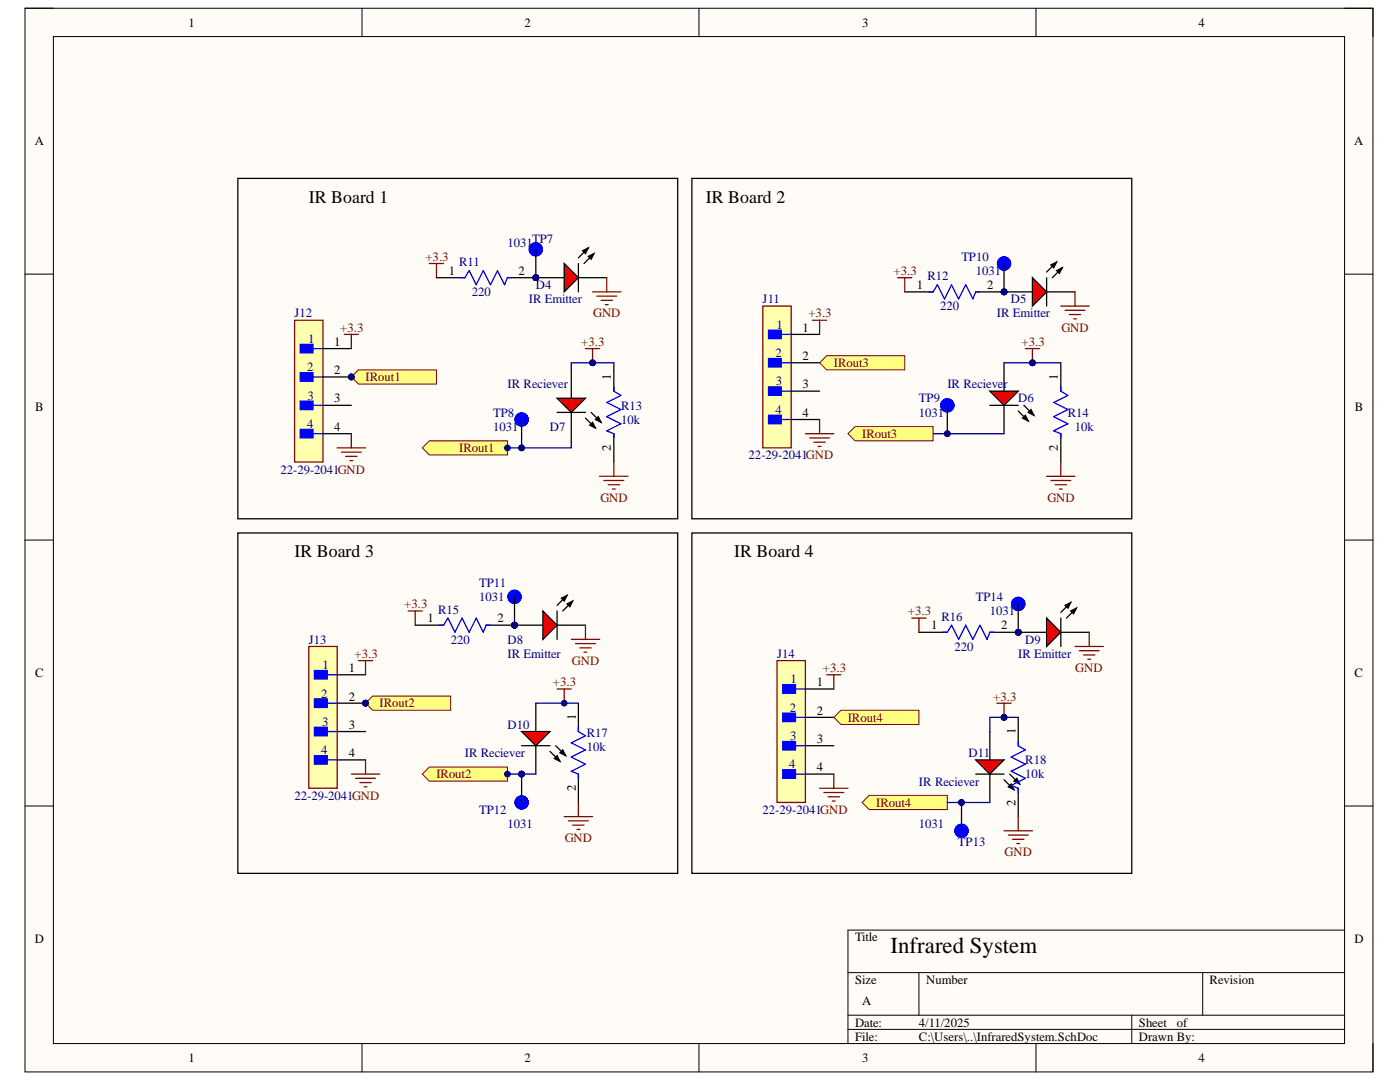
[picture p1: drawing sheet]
<svg xmlns="http://www.w3.org/2000/svg" width="279mm" height="216mm" viewBox="0 0 279 216" stroke-linecap="round" stroke-linejoin="round" font-family="sans-serif">
<defs><g id="words">
<text font-size="4.6" x="177.7" y="190.2">Infrared System</text>
<g font-size="3.5">
<text x="61.6" y="40.5">IR Board 1</text>
<text x="140.9" y="40.5">IR Board 2</text>
<text x="58.8" y="111.2">IR Board 3</text>
<text x="146.5" y="111.2">IR Board 4</text>
</g>
<g font-size="2.5">
<text x="37.6" y="5.3">1</text>
<text x="104.7" y="5.3">2</text>
<text x="172.1" y="5.3">3</text>
<text x="239.2" y="5.3">4</text>
<text x="6.9" y="29">A</text>
<text x="270.2" y="29">A</text>
<text x="89.5" y="54.9">1</text>
<text x="103.5" y="54.9">2</text>
<text x="183" y="57.6">1</text>
<text x="197" y="57.6">2</text>
<text x="66.7" y="69">1</text>
<text x="160.1" y="66.2">1</text>
<text x="160.1" y="71.8">2</text>
<text x="66.7" y="74.6">2</text>
<text x="121.9" y="75.8" transform="rotate(-90 121.9 75.8)">1</text>
<text x="160.1" y="77.5">3</text>
<text x="211.1" y="75.8" transform="rotate(-90 211.1 75.8)">1</text>
<text x="7" y="82.1">B</text>
<text x="66.7" y="80.3">3</text>
<text x="160.1" y="83.2">4</text>
<text x="270.4" y="82.1">B</text>
<text x="66.7" y="86">4</text>
<text x="121.9" y="90" transform="rotate(-90 121.9 90)">2</text>
<text x="211.1" y="90" transform="rotate(-90 211.1 90)">2</text>
<text x="85.3" y="124.1">1</text>
<text x="99.3" y="124.1">2</text>
<text x="185.9" y="125.6">1</text>
<text x="199.8" y="125.6">2</text>
<text x="7" y="135.1">C</text>
<text x="69.6" y="134.1">1</text>
<text x="163" y="136.9">1</text>
<text x="270.3" y="135.1">C</text>
<text x="69.6" y="139.8">2</text>
<text x="114.9" y="143.7" transform="rotate(-90 114.9 143.7)">1</text>
<text x="163" y="142.6">2</text>
<text x="69.6" y="145.4">3</text>
<text x="163" y="148.2">3</text>
<text x="202.7" y="146.5" transform="rotate(-90 202.7 146.5)">1</text>
<text x="69.6" y="151.1">4</text>
<text x="163" y="153.9">4</text>
<text x="114.9" y="157.9" transform="rotate(-90 114.9 157.9)">2</text>
<text x="202.7" y="160.7" transform="rotate(-90 202.7 160.7)">2</text>
<text x="6.9" y="188.2">D</text>
<text x="170.6" y="187.9">Title</text>
<text x="270.3" y="188.2">D</text>
<text x="170.6" y="196.3">Size</text>
<text x="184.8" y="196.3">Number</text>
<text x="241.4" y="196.3">Revision</text>
<text x="172.1" y="200.6">A</text>
<text x="170.6" y="204.9">Date:</text>
<text x="170.6" y="207.6">File:</text>
<text x="183.4" y="204.9">4/11/2025</text>
<text x="183.4" y="207.6">C:\Users\..\InfraredSystem.SchDoc</text>
<text x="227.3" y="204.9">Sheet</text>
<text x="227.3" y="207.6">Drawn By:</text>
<text x="234.9" y="204.9">of</text>
<text x="37.6" y="211.9">1</text>
<text x="104.7" y="211.9">2</text>
<text x="172.1" y="211.9">3</text>
<text x="239.2" y="211.9">4</text>
</g>
<g font-size="2.5" fill="#800000">
<text x="84.9" y="52">+3.3</text>
<text x="178.3" y="54.9">+3.3</text>
<text x="118.4" y="63.3">GND</text>
<text x="161.3" y="63.3">+3.3</text>
<text x="67.9" y="66.2">+3.3</text>
<text x="116" y="69">+3.3</text>
<text x="203.9" y="69">+3.3</text>
<text x="211.8" y="66.2">GND</text>
<text x="73" y="76.1">IRout1</text>
<text x="166.4" y="73.3">IRout3</text>
<text x="172.1" y="87.4">IRout3</text>
<text x="91.7" y="90.3">IRout1</text>
<text x="119.8" y="100.1">GND</text>
<text x="209" y="100.1">GND</text>
<text x="80.7" y="121.4">+3.3</text>
<text x="181.2" y="122.8">+3.3</text>
<text x="70.8" y="131.2">+3.3</text>
<text x="110.3" y="136.9">+3.3</text>
<text x="114.2" y="132.7">GND</text>
<text x="164.2" y="134.1">+3.3</text>
<text x="214.6" y="134.1">GND</text>
<text x="75.8" y="141.1">IRout2</text>
<text x="198.2" y="139.8">+3.3</text>
<text x="169.2" y="144">IRout4</text>
<text x="87.1" y="155.3">IRout2</text>
<text x="174.9" y="161">IRout4</text>
<text x="112.7" y="168.1">GND</text>
<text x="200.5" y="170.9">GND</text>
</g>
<g font-size="2.5" fill="#000080">
<text x="91.7" y="53.2">R11</text>
<text x="101.3" y="49.2">1031</text>
<text x="106.2" y="48.5">TP7</text>
<text x="191.9" y="52">TP10</text>
<text x="94.2" y="59.1">220</text>
<text x="107" y="57.6">D4</text>
<text x="185.1" y="56">R12</text>
<text x="194.7" y="54.9">1031</text>
<text x="58.8" y="63.3">J12</text>
<text x="105.5" y="60.5">IR Emitter</text>
<text x="152.2" y="60.5">J11</text>
<text x="155" y="65.6">1</text>
<text x="187.6" y="62">220</text>
<text x="199" y="63.3">IR Emitter</text>
<text x="201.8" y="60.5">D5</text>
<text x="61.5" y="68.5">1</text>
<text x="154.7" y="71.2">2</text>
<text x="61.3" y="74.1">2</text>
<text x="101.3" y="77.5">IR Reciever</text>
<text x="154.8" y="76.9">3</text>
<text x="189.1" y="77.5">IR Reciever</text>
<text x="61.4" y="79.8">3</text>
<text x="98.4" y="83.2">TP8</text>
<text x="124" y="81.7">R13</text>
<text x="154.7" y="82.6">4</text>
<text x="183.4" y="80.3">TP9</text>
<text x="183.4" y="83.2">1031</text>
<text x="203.2" y="80.3">D6</text>
<text x="213.1" y="83.2">R14</text>
<text x="61.3" y="85.4">4</text>
<text x="98.4" y="86">1031</text>
<text x="109.8" y="86">D7</text>
<text x="124" y="84.6">10k</text>
<text x="214.5" y="86">10k</text>
<text x="56" y="94.5">22-29-2041GND</text>
<text x="149.4" y="91.6">22-29-2041GND</text>
<text x="95.6" y="117.1">TP11</text>
<text x="95.6" y="119.9">1031</text>
<text x="194.7" y="119.9">TP14</text>
<text x="87.4" y="122.5">R15</text>
<text x="187.9" y="123.9">R16</text>
<text x="197.5" y="122.8">1031</text>
<text x="61.6" y="128.5">J13</text>
<text x="90" y="128.5">220</text>
<text x="101.3" y="128.5">D8</text>
<text x="101.3" y="131.2">IR Emitter</text>
<text x="155.1" y="131.2">J14</text>
<text x="190.5" y="129.8">220</text>
<text x="203.2" y="131.2">IR Emitter</text>
<text x="204.6" y="128.5">D9</text>
<text x="64.3" y="133.5">1</text>
<text x="157.8" y="136.3">1</text>
<text x="64.1" y="139.2">2</text>
<text x="157.6" y="142">2</text>
<text x="64.3" y="144.9">3</text>
<text x="101.3" y="145.4">D10</text>
<text x="117.1" y="147.1">R17</text>
<text x="117.1" y="149.9">10k</text>
<text x="157.7" y="147.6">3</text>
<text x="64.1" y="150.5">4</text>
<text x="92.8" y="151.1">IR Reciever</text>
<text x="157.5" y="153.3">4</text>
<text x="193.3" y="151.1">D11</text>
<text x="204.6" y="152.5">R18</text>
<text x="204.6" y="155.3">10k</text>
<text x="58.8" y="159.6">22-29-2041GND</text>
<text x="183.4" y="156.8">IR Reciever</text>
<text x="95.6" y="162.4">TP12</text>
<text x="101.3" y="165.2">1031</text>
<text x="152.2" y="162.4">22-29-2041GND</text>
<text x="183.4" y="165.2">1031</text>
<text x="191.2" y="168.8">TP13</text>
</g>
</g></defs>
<path d="M5 1.6h269v212.3h-269z" fill-rule="evenodd" fill="#fffcf8"/>
<path d="M5 1.6h269v212.3h-269z" fill="none" stroke="#000" stroke-width=".2"/>
<path d="M10.7 7.3h257.6v200.9h-257.6z" fill-rule="evenodd" fill="#fffcf8"/>
<g fill="none" stroke="#000" stroke-width=".2">
<path d="M5 1.6h5.7M10.7 7.3h257.6v200.9h-257.6zM72.2 1.6v5.7M139.5 1.6v5.7M206.8 1.6v5.7M268.3 1.6h5.7v5.7M5 54.7h5.7M268.3 54.7h5.7M5 107.8h5.7M268.3 107.8h5.7M5 160.8h5.7M268.3 160.8h5.7"/>
<path d="M169.2 194.1h99.1M183.4 194.1v8.5M240 194.1v8.5M268.3 185.6h-99.1v22.6M72.2 208.2v5.7M139.5 208.2v5.7M169.2 202.6h99.1M169.2 205.4h99.1M206.8 208.2v5.7M225.9 202.6v5.6M274 208.2v5.7"/>
</g>
<circle cx="106.9" cy="55.4" r=".57" fill="#000080"/>
<circle cx="106.9" cy="55.4" r=".57" fill="none" stroke="#000080" stroke-width=".2"/>
<path d="M106.9 55.4h5.7" fill="none" stroke="#000" stroke-width=".25"/>
<circle cx="106.9" cy="55.4" r=".57" fill="#000080"/>
<circle cx="106.9" cy="55.4" r=".57" fill="none" stroke="#000080" stroke-width=".2"/>
<path d="M115.4 55.4h5.7" fill="none" stroke="#000" stroke-width=".25"/>
<path d="M112.6 52.6l2.8 2.8-2.8 2.8z" fill="#f00"/>
<path d="M112.6 52.6l2.8 2.8-2.8 2.8zM115.4 52.6v5.6M116.3 50l1.1-.5-.6 1.1zM117.4 51.2l1.1-.6-.5 1.1zM117.4 49.5l-2 1.9M118.5 50.6l-1.9 2" fill="none" stroke="#000" stroke-width=".25"/>
<path d="M116.3 50l1.1-.5-.6 1.1zM117.4 51.2l1.1-.6-.5 1.1z" fill="#000"/>
<circle cx="102.7" cy="124.7" r=".57" fill="#000080"/>
<circle cx="102.7" cy="124.7" r=".57" fill="none" stroke="#000080" stroke-width=".2"/>
<path d="M102.7 124.7h5.6" fill="none" stroke="#000" stroke-width=".25"/>
<circle cx="102.7" cy="124.7" r=".57" fill="#000080"/>
<circle cx="102.7" cy="124.7" r=".57" fill="none" stroke="#000080" stroke-width=".2"/>
<path d="M111.2 124.7h5.6" fill="none" stroke="#000" stroke-width=".25"/>
<path d="M108.3 121.9l2.9 2.8-2.9 2.9z" fill="#f00"/>
<path d="M112 119.4l1.2-.6-.6 1.1zM113.2 118.8l-2 2M114.3 119.9l-2 2M108.3 121.9l2.9 2.8-2.9 2.9zM111.2 121.9v5.7M113.2 120.5l1.1-.6-.6 1.2z" fill="none" stroke="#000" stroke-width=".25"/>
<path d="M112 119.4l1.2-.6-.6 1.1zM113.2 120.5l1.1-.6-.6 1.2z" fill="#000"/>
<path d="M118.3 58.2h5.6M119.1 59.1h4M120 59.9h2.2M121.1 55.4v2.8M120.8 60.8h.6M114 127.6h5.7M114.9 128.4h3.9M115.7 129.3h2.3M116.6 130.1h.5M116.8 124.7v2.9" fill="none" stroke="#800000" stroke-width=".25"/>
<circle cx="203.2" cy="126.2" r=".56" fill="#000080"/>
<circle cx="203.2" cy="126.2" r=".56" fill="none" stroke="#000080" stroke-width=".2"/>
<path d="M203.2 126.2h5.7" fill="none" stroke="#000" stroke-width=".25"/>
<circle cx="203.2" cy="126.2" r=".56" fill="#000080"/>
<circle cx="203.2" cy="126.2" r=".56" fill="none" stroke="#000080" stroke-width=".2"/>
<path d="M211.7 126.2h5.7" fill="none" stroke="#000" stroke-width=".25"/>
<path d="M208.9 123.3l2.8 2.9-2.8 2.8z" fill="#f00"/>
<path d="M208.9 123.3l2.8 2.9-2.8 2.8zM211.7 123.3v5.7M212.6 120.8l1.1-.6-.6 1.1zM213.7 121.9l1.1-.6-.5 1.2zM213.7 120.2l-2 2M214.8 121.3l-2 2" fill="none" stroke="#000" stroke-width=".25"/>
<path d="M212.6 120.8l1.1-.6-.6 1.1zM213.7 121.9l1.1-.6-.5 1.2z" fill="#000"/>
<circle cx="200.4" cy="58.2" r=".56" fill="#000080"/>
<circle cx="200.4" cy="58.2" r=".56" fill="none" stroke="#000080" stroke-width=".2"/>
<path d="M200.4 58.2h5.6" fill="none" stroke="#000" stroke-width=".25"/>
<circle cx="200.4" cy="58.2" r=".56" fill="#000080"/>
<circle cx="200.4" cy="58.2" r=".56" fill="none" stroke="#000080" stroke-width=".2"/>
<path d="M208.9 58.2h5.6" fill="none" stroke="#000" stroke-width=".25"/>
<path d="M206 55.4l2.9 2.8-2.9 2.9z" fill="#f00"/>
<path d="M206 55.4l2.9 2.8-2.9 2.9zM208.9 55.4v5.7M209.7 52.9l1.2-.6-.6 1.1zM210.9 54l1.1-.6-.6 1.2zM210.9 52.3l-2 2M212 53.4l-2 2" fill="none" stroke="#000" stroke-width=".25"/>
<path d="M209.7 52.9l1.2-.6-.6 1.1zM210.9 54l1.1-.6-.6 1.2z" fill="#000"/>
<path d="M85.7 52.6h2.8M87.1 52.6v2.8M179.1 55.4h2.9M180.6 55.4v2.8M81.4 121.9h2.9M82.9 121.9v2.8M182 123.3h2.8M183.4 123.3v2.9" fill="none" stroke="#800000" stroke-width=".25"/>
<circle cx="106.9" cy="55.4" r=".57" fill="#000080"/>
<circle cx="106.9" cy="55.4" r=".57" fill="none" stroke="#000080" stroke-width=".2"/>
<path d="M87.1 55.4h5.7M101.3 55.4h5.6" fill="none" stroke="#000" stroke-width=".25"/>
<circle cx="106.9" cy="55.4" r=".57" fill="#000080"/>
<circle cx="106.9" cy="55.4" r=".57" fill="none" stroke="#000080" stroke-width=".2"/>
<path d="M91.9 55.4h.9l.8-1.4 1.4 2.8 1.5-2.8 1.4 2.8 1.4-2.8 1.4 2.8 .6-1.4h.8" fill="none" stroke="#00f" stroke-width=".25"/>
<circle cx="102.7" cy="124.7" r=".57" fill="#000080"/>
<circle cx="102.7" cy="124.7" r=".57" fill="none" stroke="#000080" stroke-width=".2"/>
<path d="M82.9 124.7h5.6M97 124.7h5.7" fill="none" stroke="#000" stroke-width=".25"/>
<circle cx="102.7" cy="124.7" r=".57" fill="#000080"/>
<circle cx="102.7" cy="124.7" r=".57" fill="none" stroke="#000080" stroke-width=".2"/>
<path d="M87.7 124.7h.8l.9-1.4 1.4 2.9 1.4-2.9 1.4 2.9 1.4-2.9 1.5 2.9 .5-1.5h.9" fill="none" stroke="#00f" stroke-width=".25"/>
<circle cx="203.2" cy="126.2" r=".56" fill="#000080"/>
<circle cx="203.2" cy="126.2" r=".56" fill="none" stroke="#000080" stroke-width=".2"/>
<path d="M183.4 126.2h5.7M197.5 126.2h5.7" fill="none" stroke="#000" stroke-width=".25"/>
<circle cx="203.2" cy="126.2" r=".56" fill="#000080"/>
<circle cx="203.2" cy="126.2" r=".56" fill="none" stroke="#000080" stroke-width=".2"/>
<path d="M188.2 126.2h.9l.8-1.4 1.4 2.8 1.4-2.8 1.5 2.8 1.4-2.8 1.4 2.8 .5-1.4h.9" fill="none" stroke="#00f" stroke-width=".25"/>
<circle cx="200.4" cy="58.2" r=".56" fill="#000080"/>
<circle cx="200.4" cy="58.2" r=".56" fill="none" stroke="#000080" stroke-width=".2"/>
<path d="M180.6 58.2h5.6M194.7 58.2h5.7" fill="none" stroke="#000" stroke-width=".25"/>
<circle cx="200.4" cy="58.2" r=".56" fill="#000080"/>
<circle cx="200.4" cy="58.2" r=".56" fill="none" stroke="#000080" stroke-width=".2"/>
<path d="M185.4 58.2h.8l.9-1.4 1.4 2.9 1.4-2.9 1.4 2.9 1.4-2.9 1.5 2.9 .5-1.5h.9" fill="none" stroke="#00f" stroke-width=".25"/>
<path d="M214.5 58.2v2.9M211.7 61.1h5.7M212.6 61.9h3.9M213.4 62.8h2.3M214.3 63.6h.5M214.5 129h5.7M215.4 129.8h3.9M216.2 130.7h2.3M217.1 131.5h.6M217.4 126.2v2.8" fill="none" stroke="#800000" stroke-width=".25"/>
<circle cx="70.1" cy="75.2" r=".57" fill="#000080"/>
<circle cx="70.1" cy="75.2" r=".57" fill="none" stroke="#000080" stroke-width=".2"/>
<path d="M58.8 63.9h5.7v28.3h-5.7z" fill-rule="evenodd" fill="#ffffb0"/>
<path d="M58.8 63.9h5.7v28.3h-5.7z" fill="none" stroke="#800000" stroke-width=".25"/>
<path d="M59.9 68.7h2.6v1.7h-2.6z" fill-rule="evenodd" fill="#00f"/>
<path d="M59.9 68.7h2.6v1.7h-2.6zM62.5 69.6h2" fill="none" stroke="#00f" stroke-width=".25"/>
<path d="M59.9 74.4h2.6v1.7h-2.6z" fill-rule="evenodd" fill="#00f"/>
<path d="M59.9 74.4h2.6v1.7h-2.6zM62.5 75.2h2" fill="none" stroke="#00f" stroke-width=".25"/>
<path d="M59.9 80h2.6v1.7h-2.6z" fill-rule="evenodd" fill="#00f"/>
<path d="M59.9 80h2.6v1.7h-2.6zM62.5 80.9h2" fill="none" stroke="#00f" stroke-width=".25"/>
<path d="M59.9 85.7h2.6v1.7h-2.6z" fill-rule="evenodd" fill="#00f"/>
<path d="M59.9 85.7h2.6v1.7h-2.6zM62.5 86.5h2" fill="none" stroke="#00f" stroke-width=".25"/>
<path d="M64.5 69.6h5.6M64.5 75.2h5.6" fill="none" stroke="#000" stroke-width=".25"/>
<circle cx="70.1" cy="75.2" r=".57" fill="#000080"/>
<circle cx="70.1" cy="75.2" r=".57" fill="none" stroke="#000080" stroke-width=".2"/>
<path d="M114 73.8v5.7M64.5 80.9h5.6M64.5 86.5h5.6M114 82.3v5.7" fill="none" stroke="#000" stroke-width=".25"/>
<path d="M67.3 89.4h5.7M68.1 90.2h4M69 91.1h2.3M69.8 91.9h.6M70.1 86.5v2.9" fill="none" stroke="#800000" stroke-width=".25"/>
<path d="M111.2 79.5h5.6l-2.8 2.8z" fill="#f00"/>
<path d="M111.2 79.5h5.6l-2.8 2.8zM122.5 72.4v5.7M111.2 82.3h5.6M116.8 83.4l2 2M117.7 84.8l.6-.5 .5 1.1zM118 82.3l2 2M118.8 83.7l.6-.6 .6 1.2zM122.5 86.5v5.7" fill="none" stroke="#000" stroke-width=".25"/>
<path d="M117.7 84.8l.6-.5 .5 1.1zM118.8 83.7l.6-.6 .6 1.2z" fill="#000"/>
<path d="M122.5 77.2v.9l1.4 .8-2.8 1.4 2.8 1.4-2.8 1.4 2.8 1.5-2.8 1.4 1.4 .5v.9" fill="none" stroke="#00f" stroke-width=".25"/>
<path d="M116.8 69.6h2.9M118.3 69.6v2.8" fill="none" stroke="#800000" stroke-width=".25"/>
<circle cx="118.3" cy="72.4" r=".57" fill="#000080"/>
<circle cx="118.3" cy="72.4" r=".57" fill="none" stroke="#000080" stroke-width=".2"/>
<path d="M119.7 95h5.6M120.5 95.9h4M121.4 96.7h2.2M122.2 97.6h.6M122.5 92.2v2.8" fill="none" stroke="#800000" stroke-width=".25"/>
<path d="M85.7 88h15.6v2.8h-15.6l-1.4-1.4z" fill-rule="evenodd" fill="#ffff80"/>
<path d="M85.7 88h15.6v2.8h-15.6l-1.4-1.4z" fill="none" stroke="#800000" stroke-width=".2"/>
<circle cx="101.3" cy="89.4" r=".57" fill="#000080"/>
<circle cx="101.3" cy="89.4" r=".57" fill="none" stroke="#000080" stroke-width=".2"/>
<path d="M70.1 75.2l1.4-1.4h15.6v2.8h-15.6z" fill-rule="evenodd" fill="#ffff80"/>
<path d="M70.1 75.2l1.4-1.4h15.6v2.8h-15.6z" fill="none" stroke="#800000" stroke-width=".2"/>
<circle cx="70.1" cy="75.2" r=".57" fill="#000080"/>
<circle cx="70.1" cy="75.2" r=".57" fill="none" stroke="#000080" stroke-width=".2"/>
<path d="M106.9 140.3v5.7M106.9 148.8v5.7" fill="none" stroke="#000" stroke-width=".25"/>
<path d="M104.1 146h5.7l-2.9 2.8z" fill="#f00"/>
<path d="M104.1 146h5.7l-2.9 2.8zM104.1 148.8h5.7M109.8 149.9l1.9 2M110.9 148.8l2 2M111.2 150.8l.5 1.1-1.1-.6zM111.7 150.2l.6-.6 .6 1.2zM115.4 140.3v5.7M115.4 154.5v5.6" fill="none" stroke="#000" stroke-width=".25"/>
<path d="M111.2 150.8l.5 1.1-1.1-.6zM111.7 150.2l.6-.6 .6 1.2z" fill="#000"/>
<path d="M115.4 145.1v.9l1.4 .8-2.8 1.4 2.8 1.4-2.8 1.5 2.8 1.4-2.8 1.4 1.4 .6v.8" fill="none" stroke="#00f" stroke-width=".25"/>
<path d="M111.2 137.5h2.8M112.6 137.5v2.8" fill="none" stroke="#800000" stroke-width=".25"/>
<circle cx="112.6" cy="140.3" r=".57" fill="#000080"/>
<circle cx="112.6" cy="140.3" r=".57" fill="none" stroke="#000080" stroke-width=".2"/>
<path d="M112.6 162.9h5.7M113.4 163.8h4M114.3 164.6h2.3M115.1 165.5h.6M115.4 160.1v2.8" fill="none" stroke="#800000" stroke-width=".25"/>
<path d="M85.7 153h15.6v2.9h-15.6l-1.4-1.4z" fill-rule="evenodd" fill="#ffff80"/>
<path d="M85.7 153h15.6v2.9h-15.6l-1.4-1.4z" fill="none" stroke="#800000" stroke-width=".2"/>
<circle cx="101.3" cy="154.5" r=".57" fill="#000080"/>
<circle cx="101.3" cy="154.5" r=".57" fill="none" stroke="#000080" stroke-width=".2"/>
<path d="M68.7 66.7h2.8M70.1 66.7v2.9" fill="none" stroke="#800000" stroke-width=".25"/>
<circle cx="73" cy="140.3" r=".57" fill="#000080"/>
<circle cx="73" cy="140.3" r=".57" fill="none" stroke="#000080" stroke-width=".2"/>
<path d="M61.6 129h5.7v28.3h-5.7z" fill-rule="evenodd" fill="#ffffb0"/>
<path d="M61.6 129h5.7v28.3h-5.7z" fill="none" stroke="#800000" stroke-width=".25"/>
<path d="M62.8 133.8h2.5v1.7h-2.5z" fill-rule="evenodd" fill="#00f"/>
<path d="M62.8 133.8h2.5v1.7h-2.5zM65.3 134.6h2" fill="none" stroke="#00f" stroke-width=".25"/>
<path d="M62.8 139.5h2.5v1.7h-2.5z" fill-rule="evenodd" fill="#00f"/>
<path d="M62.8 139.5h2.5v1.7h-2.5zM65.3 140.3h2" fill="none" stroke="#00f" stroke-width=".25"/>
<path d="M62.8 145.1h2.5v1.7h-2.5z" fill-rule="evenodd" fill="#00f"/>
<path d="M62.8 145.1h2.5v1.7h-2.5zM65.3 146h2" fill="none" stroke="#00f" stroke-width=".25"/>
<path d="M62.8 150.8h2.5v1.7h-2.5z" fill-rule="evenodd" fill="#00f"/>
<path d="M62.8 150.8h2.5v1.7h-2.5zM65.3 151.6h2" fill="none" stroke="#00f" stroke-width=".25"/>
<path d="M67.3 134.6h5.7M67.3 140.3h5.7" fill="none" stroke="#000" stroke-width=".25"/>
<circle cx="73" cy="140.3" r=".57" fill="#000080"/>
<circle cx="73" cy="140.3" r=".57" fill="none" stroke="#000080" stroke-width=".2"/>
<path d="M67.3 146h5.7M67.3 151.6h5.7" fill="none" stroke="#000" stroke-width=".25"/>
<path d="M71.5 131.8h2.9M73 131.8v2.8M70.1 154.5h5.7M71 155.3h3.9M71.8 156.2h2.3M72.7 157h.5M73 151.6v2.9" fill="none" stroke="#800000" stroke-width=".25"/>
<path d="M73 140.3l1.4-1.4h15.5v2.8h-15.5z" fill-rule="evenodd" fill="#ffff80"/>
<path d="M73 140.3l1.4-1.4h15.5v2.8h-15.5z" fill="none" stroke="#800000" stroke-width=".2"/>
<circle cx="73" cy="140.3" r=".57" fill="#000080"/>
<circle cx="73" cy="140.3" r=".57" fill="none" stroke="#000080" stroke-width=".2"/>
<path d="M152.2 61.1h5.7v28.3h-5.7z" fill-rule="evenodd" fill="#ffffb0"/>
<path d="M152.2 61.1h5.7v28.3h-5.7z" fill="none" stroke="#800000" stroke-width=".25"/>
<path d="M153.4 65.9h2.5v1.7h-2.5z" fill-rule="evenodd" fill="#00f"/>
<path d="M153.4 65.9h2.5v1.7h-2.5zM155.9 66.7h2" fill="none" stroke="#00f" stroke-width=".25"/>
<path d="M153.4 71.5h2.5v1.7h-2.5z" fill-rule="evenodd" fill="#00f"/>
<path d="M153.4 71.5h2.5v1.7h-2.5zM155.9 72.4h2" fill="none" stroke="#00f" stroke-width=".25"/>
<path d="M153.4 77.2h2.5v1.7h-2.5z" fill-rule="evenodd" fill="#00f"/>
<path d="M153.4 77.2h2.5v1.7h-2.5zM155.9 78.1h2" fill="none" stroke="#00f" stroke-width=".25"/>
<path d="M153.4 82.9h2.5v1.7h-2.5z" fill-rule="evenodd" fill="#00f"/>
<path d="M153.4 82.9h2.5v1.7h-2.5zM155.9 83.7h2" fill="none" stroke="#00f" stroke-width=".25"/>
<path d="M157.9 66.7h5.7M157.9 72.4h5.7M157.9 78.1h5.7M157.9 83.7h5.7" fill="none" stroke="#000" stroke-width=".25"/>
<path d="M162.2 63.9h2.8M163.6 63.9v2.8M160.7 86.5h5.7M161.6 87.4h4M162.4 88.2h2.3M163.3 89.1h.5M163.6 83.7v2.8" fill="none" stroke="#800000" stroke-width=".25"/>
<path d="M165 71h15.6v2.8h-15.6l-1.4-1.4z" fill-rule="evenodd" fill="#ffff80"/>
<path d="M165 71h15.6v2.8h-15.6l-1.4-1.4z" fill="none" stroke="#800000" stroke-width=".2"/>
<path d="M155.1 131.8h5.6v28.3h-5.6z" fill-rule="evenodd" fill="#ffffb0"/>
<path d="M155.1 131.8h5.6v28.3h-5.6z" fill="none" stroke="#800000" stroke-width=".25"/>
<path d="M156.2 136.6h2.6v1.7h-2.6z" fill-rule="evenodd" fill="#00f"/>
<path d="M156.2 136.6h2.6v1.7h-2.6zM158.8 137.5h1.9" fill="none" stroke="#00f" stroke-width=".25"/>
<path d="M156.2 142.3h2.6v1.7h-2.6z" fill-rule="evenodd" fill="#00f"/>
<path d="M156.2 142.3h2.6v1.7h-2.6zM158.8 143.1h1.9" fill="none" stroke="#00f" stroke-width=".25"/>
<path d="M156.2 148h2.6v1.6h-2.6z" fill-rule="evenodd" fill="#00f"/>
<path d="M156.2 148h2.6v1.6h-2.6zM158.8 148.8h1.9" fill="none" stroke="#00f" stroke-width=".25"/>
<path d="M156.2 153.6h2.6v1.7h-2.6z" fill-rule="evenodd" fill="#00f"/>
<path d="M156.2 153.6h2.6v1.7h-2.6zM158.8 154.5h1.9" fill="none" stroke="#00f" stroke-width=".25"/>
<path d="M160.7 137.5h5.7M160.7 143.1h5.7M160.7 148.8h5.7M160.7 154.5h5.7" fill="none" stroke="#000" stroke-width=".25"/>
<path d="M165 134.6h2.8M166.4 134.6v2.9M163.6 157.3h5.6M164.4 158.1h4M165.3 159h2.2M166.1 159.8h.6M166.4 154.5v2.8" fill="none" stroke="#800000" stroke-width=".25"/>
<path d="M166.4 143.1l1.4-1.4h15.6v2.9h-15.6z" fill-rule="evenodd" fill="#ffff80"/>
<path d="M166.4 143.1l1.4-1.4h15.6v2.9h-15.6z" fill="none" stroke="#800000" stroke-width=".2"/>
<path d="M200.4 72.4v5.7M200.4 80.9v5.6" fill="none" stroke="#000" stroke-width=".25"/>
<path d="M197.5 78.1h5.7l-2.8 2.8z" fill="#f00"/>
<path d="M197.5 78.1h5.7l-2.8 2.8zM211.7 72.4v5.7M197.5 80.9h5.7M203.2 82l2 2M204.1 83.4l.5-.5 .6 1.1zM204.3 80.9l2 2M205.8 81.7l.5 1.2-1.1-.6zM211.7 86.5v5.7" fill="none" stroke="#000" stroke-width=".25"/>
<path d="M204.1 83.4l.5-.5 .6 1.1zM205.8 81.7l.5 1.2-1.1-.6z" fill="#000"/>
<path d="M211.7 77.2v.9l1.4 .8-2.8 1.4 2.8 1.4-2.8 1.4 2.8 1.5-2.8 1.4 1.4 .5v.9" fill="none" stroke="#00f" stroke-width=".25"/>
<path d="M204.6 69.6h2.9M206 69.6v2.8" fill="none" stroke="#800000" stroke-width=".25"/>
<circle cx="206" cy="72.4" r=".56" fill="#000080"/>
<circle cx="206" cy="72.4" r=".56" fill="none" stroke="#000080" stroke-width=".2"/>
<path d="M208.9 95h5.6M209.7 95.9h4M210.6 96.7h2.2M211.4 97.6h.6M211.7 92.2v2.8" fill="none" stroke="#800000" stroke-width=".25"/>
<path d="M169.2 86.5l1.4-1.4h15.6v2.9h-15.6z" fill-rule="evenodd" fill="#ffff80"/>
<path d="M169.2 86.5l1.4-1.4h15.6v2.9h-15.6z" fill="none" stroke="#800000" stroke-width=".2"/>
<path d="M197.5 146v5.6M197.5 154.5v5.6" fill="none" stroke="#000" stroke-width=".25"/>
<path d="M194.7 151.6h5.7l-2.9 2.9z" fill="#f00"/>
<path d="M194.7 151.6h5.7l-2.9 2.9zM194.7 154.5h5.7M200.4 155.6l2 2M201.5 154.5l2 1.9M201.8 156.4l.6 1.2-1.2-.6zM202.9 155.3l.6 1.1-1.1-.5zM203.2 143.1v5.7M203.2 157.3v5.6" fill="none" stroke="#000" stroke-width=".25"/>
<path d="M201.8 156.4l.6 1.2-1.2-.6zM202.9 155.3l.6 1.1-1.1-.5z" fill="#000"/>
<path d="M203.2 148v.8l1.4 .8-2.8 1.5 2.8 1.4-2.8 1.4 2.8 1.4-2.8 1.4 1.4 .6v.8" fill="none" stroke="#00f" stroke-width=".25"/>
<path d="M199 140.3h2.8M200.4 140.3v2.8" fill="none" stroke="#800000" stroke-width=".25"/>
<circle cx="200.4" cy="143.1" r=".57" fill="#000080"/>
<circle cx="200.4" cy="143.1" r=".57" fill="none" stroke="#000080" stroke-width=".2"/>
<path d="M200.4 165.8h5.6M201.2 166.6h4M202.1 167.5h2.2M202.9 168.3h.6M203.2 162.9v2.9" fill="none" stroke="#800000" stroke-width=".25"/>
<path d="M172.1 160.1l1.4-1.4h15.6v2.8h-15.6z" fill-rule="evenodd" fill="#ffff80"/>
<path d="M172.1 160.1l1.4-1.4h15.6v2.8h-15.6z" fill="none" stroke="#800000" stroke-width=".2"/>
<path d="M47.5 35.6h87.7v67.9h-87.7zM138.1 35.6h87.8v67.9h-87.8zM47.5 106.3h87.7v68h-87.7zM138.1 106.3h87.8v68h-87.8z" fill="none" stroke="#000" stroke-width=".25"/>
<circle cx="106.9" cy="55.4" r=".57" fill="#000080"/>
<circle cx="106.9" cy="55.4" r=".57" fill="none" stroke="#000080" stroke-width=".2"/>
<circle cx="106.9" cy="49.8" r=".71" fill="none" stroke="#00f" stroke-width="1.4"/>
<path d="M106.9 49.8v5.6" fill="none" stroke="#000" stroke-width=".25"/>
<circle cx="106.9" cy="55.4" r=".57" fill="#000080"/>
<circle cx="106.9" cy="55.4" r=".57" fill="none" stroke="#000080" stroke-width=".2"/>
<circle cx="104.1" cy="89.4" r=".57" fill="#000080"/>
<circle cx="104.1" cy="89.4" r=".57" fill="none" stroke="#000080" stroke-width=".2"/>
<circle cx="104.1" cy="83.7" r=".71" fill="none" stroke="#00f" stroke-width="1.4"/>
<path d="M104.1 83.7v5.7" fill="none" stroke="#000" stroke-width=".25"/>
<circle cx="104.1" cy="89.4" r=".57" fill="#000080"/>
<circle cx="104.1" cy="89.4" r=".57" fill="none" stroke="#000080" stroke-width=".2"/>
<circle cx="189.1" cy="86.5" r=".57" fill="#000080"/>
<circle cx="189.1" cy="86.5" r=".57" fill="none" stroke="#000080" stroke-width=".2"/>
<circle cx="189.1" cy="80.9" r=".71" fill="none" stroke="#00f" stroke-width="1.4"/>
<path d="M189.1 80.9v5.6" fill="none" stroke="#000" stroke-width=".25"/>
<circle cx="189.1" cy="86.5" r=".57" fill="#000080"/>
<circle cx="189.1" cy="86.5" r=".57" fill="none" stroke="#000080" stroke-width=".2"/>
<circle cx="200.4" cy="58.2" r=".56" fill="#000080"/>
<circle cx="200.4" cy="58.2" r=".56" fill="none" stroke="#000080" stroke-width=".2"/>
<circle cx="200.4" cy="52.6" r=".71" fill="none" stroke="#00f" stroke-width="1.4"/>
<path d="M200.4 52.6v5.6" fill="none" stroke="#000" stroke-width=".25"/>
<circle cx="200.4" cy="58.2" r=".56" fill="#000080"/>
<circle cx="200.4" cy="58.2" r=".56" fill="none" stroke="#000080" stroke-width=".2"/>
<circle cx="102.7" cy="124.7" r=".57" fill="#000080"/>
<circle cx="102.7" cy="124.7" r=".57" fill="none" stroke="#000080" stroke-width=".2"/>
<circle cx="102.7" cy="119.1" r=".71" fill="none" stroke="#00f" stroke-width="1.4"/>
<path d="M102.7 119.1v5.6" fill="none" stroke="#000" stroke-width=".25"/>
<circle cx="102.7" cy="124.7" r=".57" fill="#000080"/>
<circle cx="102.7" cy="124.7" r=".57" fill="none" stroke="#000080" stroke-width=".2"/>
<circle cx="104.1" cy="154.5" r=".57" fill="#000080"/>
<circle cx="104.1" cy="154.5" r=".57" fill="none" stroke="#000080" stroke-width=".2"/>
<circle cx="104.1" cy="160.1" r=".71" fill="none" stroke="#00f" stroke-width="1.4"/>
<path d="M104.1 154.5v5.6" fill="none" stroke="#000" stroke-width=".25"/>
<circle cx="104.1" cy="154.5" r=".57" fill="#000080"/>
<circle cx="104.1" cy="154.5" r=".57" fill="none" stroke="#000080" stroke-width=".2"/>
<circle cx="191.9" cy="160.1" r=".57" fill="#000080"/>
<circle cx="191.9" cy="160.1" r=".57" fill="none" stroke="#000080" stroke-width=".2"/>
<circle cx="191.9" cy="165.8" r=".71" fill="none" stroke="#00f" stroke-width="1.4"/>
<path d="M191.9 160.1v5.7" fill="none" stroke="#000" stroke-width=".25"/>
<circle cx="191.9" cy="160.1" r=".57" fill="#000080"/>
<circle cx="191.9" cy="160.1" r=".57" fill="none" stroke="#000080" stroke-width=".2"/>
<path d="M118.3 72.4h4.2" fill="none" stroke="#000080" stroke-width=".25"/>
<circle cx="118.3" cy="72.4" r=".57" fill="#000080"/>
<circle cx="118.3" cy="72.4" r=".57" fill="none" stroke="#000080" stroke-width=".2"/>
<path d="M118.3 72.4h-4.3v1.4" fill="none" stroke="#000080" stroke-width=".25"/>
<circle cx="118.3" cy="72.4" r=".57" fill="#000080"/>
<circle cx="118.3" cy="72.4" r=".57" fill="none" stroke="#000080" stroke-width=".2"/>
<path d="M70.1 75.2h.6M114 88v1.4h-13.4" fill="none" stroke="#000080" stroke-width=".25"/>
<circle cx="70.1" cy="75.2" r=".57" fill="#000080"/>
<circle cx="70.1" cy="75.2" r=".57" fill="none" stroke="#000080" stroke-width=".2"/>
<path d="M104.1 154.5h2.8" fill="none" stroke="#000080" stroke-width=".25"/>
<circle cx="104.1" cy="154.5" r=".57" fill="#000080"/>
<circle cx="104.1" cy="154.5" r=".57" fill="none" stroke="#000080" stroke-width=".2"/>
<path d="M100.8 154.5h3.3" fill="none" stroke="#000080" stroke-width=".25"/>
<circle cx="104.1" cy="154.5" r=".57" fill="#000080"/>
<circle cx="104.1" cy="154.5" r=".57" fill="none" stroke="#000080" stroke-width=".2"/>
<path d="M73 140.3h.6" fill="none" stroke="#000080" stroke-width=".25"/>
<circle cx="73" cy="140.3" r=".57" fill="#000080"/>
<circle cx="73" cy="140.3" r=".57" fill="none" stroke="#000080" stroke-width=".2"/>
<path d="M206 72.4h5.7" fill="none" stroke="#000080" stroke-width=".25"/>
<circle cx="206" cy="72.4" r=".56" fill="#000080"/>
<circle cx="206" cy="72.4" r=".56" fill="none" stroke="#000080" stroke-width=".2"/>
<path d="M200.4 72.4h5.6" fill="none" stroke="#000080" stroke-width=".25"/>
<circle cx="206" cy="72.4" r=".56" fill="#000080"/>
<circle cx="206" cy="72.4" r=".56" fill="none" stroke="#000080" stroke-width=".2"/>
<path d="M200.4 143.1h-2.9v2.9" fill="none" stroke="#000080" stroke-width=".25"/>
<circle cx="200.4" cy="143.1" r=".57" fill="#000080"/>
<circle cx="200.4" cy="143.1" r=".57" fill="none" stroke="#000080" stroke-width=".2"/>
<path d="M200.4 143.1h2.8" fill="none" stroke="#000080" stroke-width=".25"/>
<circle cx="200.4" cy="143.1" r=".57" fill="#000080"/>
<circle cx="200.4" cy="143.1" r=".57" fill="none" stroke="#000080" stroke-width=".2"/>
<path d="M186.2 86.5h14.2M106.9 140.3h8.5M189.1 160.1h8.4" fill="none" stroke="#000080" stroke-width=".25"/>
<circle cx="203.2" cy="126.2" r=".56" fill="#000080"/>
<circle cx="203.2" cy="126.2" r=".56" fill="none" stroke="#000080" stroke-width=".2"/>
<circle cx="203.2" cy="120.5" r=".71" fill="none" stroke="#00f" stroke-width="1.4"/>
<path d="M203.2 120.5v5.7" fill="none" stroke="#000" stroke-width=".25"/>
<circle cx="203.2" cy="126.2" r=".56" fill="#000080"/>
<circle cx="203.2" cy="126.2" r=".56" fill="none" stroke="#000080" stroke-width=".2"/>
<use href="#words"/>
</svg>
